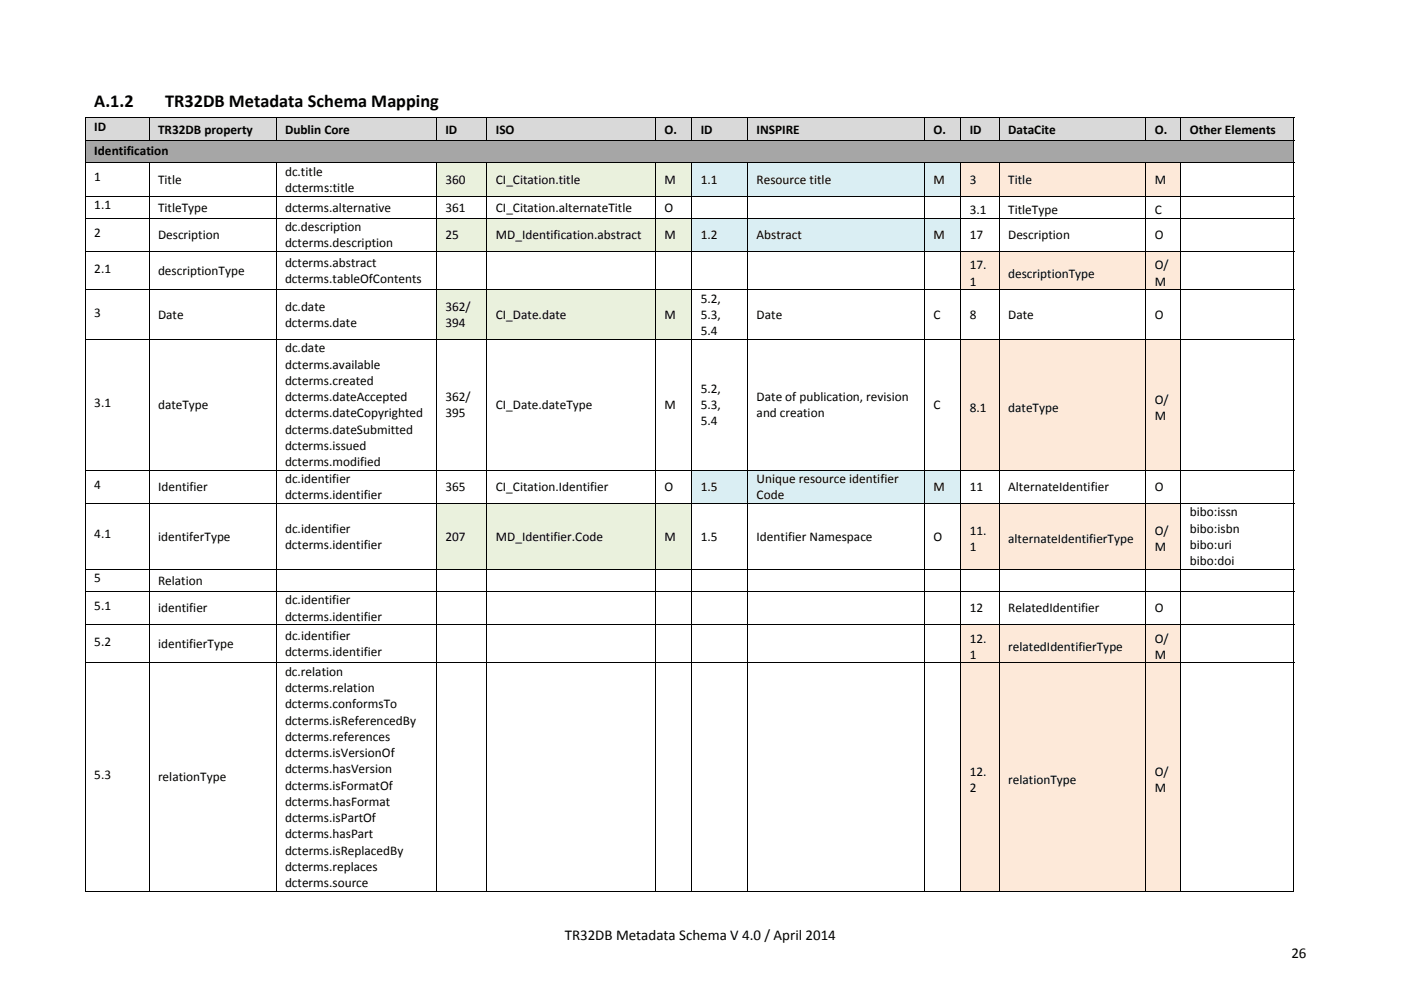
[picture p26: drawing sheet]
<svg xmlns="http://www.w3.org/2000/svg" width="297mm" height="210mm" viewBox="0 0 297 210" stroke-linecap="round" stroke-linejoin="round" font-family="sans-serif">
<defs><g id="words">
<g font-size="3.9">
<text x="20" y="22.8">A.1.2</text>
<text x="35" y="22.8">TR32DB Metadata Schema Mapping</text>
</g>
<g font-size="3.2">
<text x="119.7" y="199.3">TR32DB Metadata Schema V 4.0 / April 2014</text>
<text x="273.8" y="203.2">26</text>
</g>
<g font-size="2.8">
<text x="20" y="27.8">ID</text>
<text x="33.5" y="28.3">TR32DB property</text>
<text x="60.4" y="28.3">Dublin Core</text>
<text x="94.4" y="28.3">ID</text>
<text x="105.1" y="28.3">ISO</text>
<text x="140.9" y="28.3">O.</text>
<text x="148.6" y="28.3">ID</text>
<text x="160.4" y="28.3">INSPIRE</text>
<text x="197.9" y="28.3">O.</text>
<text x="205.6" y="28.3">ID</text>
<text x="213.8" y="28.3">DataCite</text>
<text x="244.9" y="28.3">O.</text>
<text x="252.3" y="28.3">Other Elements</text>
<text x="20" y="32.8">Identification</text>
<text x="20" y="38.5">1</text>
<text x="33.5" y="39">Title</text>
<text x="60.4" y="37.3">dc.title</text>
<text x="60.4" y="40.7">dcterms:title</text>
<text x="94.4" y="39">360</text>
<text x="105.1" y="39">CI_Citation.title</text>
<text x="140.9" y="39">M</text>
<text x="148.6" y="39">1.1</text>
<text x="160.4" y="39">Resource title</text>
<text x="197.9" y="39">M</text>
<text x="205.6" y="39">3</text>
<text x="213.8" y="39">Title</text>
<text x="244.9" y="39">M</text>
<text x="20" y="44.3">1.1</text>
<text x="33.5" y="44.9">TitleType</text>
<text x="60.4" y="44.9">dcterms.alternative</text>
<text x="94.4" y="44.9">361</text>
<text x="105.1" y="44.9">CI_Citation.alternateTitle</text>
<text x="140.9" y="44.9">O</text>
<text x="205.6" y="45.4">3.1</text>
<text x="213.8" y="45.4">TitleType</text>
<text x="244.9" y="45.4">C</text>
<text x="20" y="50.2">2</text>
<text x="33.5" y="50.8">Description</text>
<text x="60.4" y="52.5">dcterms.description</text>
<text x="60.4" y="49">dc.description</text>
<text x="94.4" y="50.8">25</text>
<text x="105.1" y="50.8">MD_Identification.abstract</text>
<text x="140.9" y="50.8">M</text>
<text x="148.6" y="50.8">1.2</text>
<text x="160.4" y="50.8">Abstract</text>
<text x="197.9" y="50.8">M</text>
<text x="205.6" y="50.8">17</text>
<text x="213.8" y="50.8">Description</text>
<text x="244.9" y="50.8">O</text>
<text x="20" y="57.8">2.1</text>
<text x="33.5" y="58.4">descriptionType</text>
<text x="60.4" y="56.6">dcterms.abstract</text>
<text x="205.6" y="57.1">17.</text>
<text x="213.8" y="58.9">descriptionType</text>
<text x="244.9" y="57.1">O/</text>
<text x="60.4" y="60.1">dcterms.tableOfContents</text>
<text x="60.4" y="66">dc.date</text>
<text x="94.4" y="66">362/</text>
<text x="148.6" y="64.2">5.2,</text>
<text x="205.6" y="60.6">1</text>
<text x="244.9" y="60.6">M</text>
<text x="20" y="67.1">3</text>
<text x="33.5" y="67.7">Date</text>
<text x="60.4" y="69.4">dcterms.date</text>
<text x="94.4" y="69.4">394</text>
<text x="105.1" y="67.7">CI_Date.date</text>
<text x="140.9" y="67.7">M</text>
<text x="148.6" y="67.7">5.3,</text>
<text x="148.6" y="71.1">5.4</text>
<text x="160.4" y="67.7">Date</text>
<text x="197.9" y="67.7">C</text>
<text x="205.6" y="67.7">8</text>
<text x="213.8" y="67.7">Date</text>
<text x="244.9" y="67.7">O</text>
<text x="60.4" y="74.7">dc.date</text>
<text x="60.4" y="78.2">dcterms.available</text>
<text x="60.4" y="81.6">dcterms.created</text>
<text x="148.6" y="83.4">5.2,</text>
<text x="20" y="86.3">3.1</text>
<text x="33.5" y="86.8">dateType</text>
<text x="60.4" y="85.1">dcterms.dateAccepted</text>
<text x="60.4" y="88.5">dcterms.dateCopyrighted</text>
<text x="94.4" y="85.1">362/</text>
<text x="94.4" y="88.5">395</text>
<text x="105.1" y="86.8">CI_Date.dateType</text>
<text x="140.9" y="86.8">M</text>
<text x="148.6" y="86.8">5.3,</text>
<text x="160.4" y="85.1">Date of publication, revision</text>
<text x="160.4" y="88.5">and creation</text>
<text x="197.9" y="86.8">C</text>
<text x="205.6" y="87.3">8.1</text>
<text x="213.8" y="87.3">dateType</text>
<text x="244.9" y="85.6">O/</text>
<text x="244.9" y="89">M</text>
<text x="60.4" y="92">dcterms.dateSubmitted</text>
<text x="60.4" y="95.4">dcterms.issued</text>
<text x="148.6" y="90.2">5.4</text>
<text x="60.4" y="98.8">dcterms.modified</text>
<text x="20" y="103.7">4</text>
<text x="33.5" y="104.2">Identifier</text>
<text x="60.4" y="102.5">dc.identifier</text>
<text x="60.4" y="105.9">dcterms.identifier</text>
<text x="94.4" y="104.2">365</text>
<text x="105.1" y="104.2">CI_Citation.Identifier</text>
<text x="140.9" y="104.2">O</text>
<text x="148.6" y="104.2">1.5</text>
<text x="160.4" y="102.5">Unique resource identifier</text>
<text x="160.4" y="105.9">Code</text>
<text x="197.9" y="104.2">M</text>
<text x="205.6" y="104.2">11</text>
<text x="213.8" y="104.2">AlternateIdentifier</text>
<text x="244.9" y="104.2">O</text>
<text x="60.4" y="113">dc.identifier</text>
<text x="205.6" y="113.5">11.</text>
<text x="244.9" y="113.5">O/</text>
<text x="252.3" y="109.5">bibo:issn</text>
<text x="252.3" y="113">bibo:isbn</text>
<text x="20" y="114.2">4.1</text>
<text x="33.5" y="114.7">identiferType</text>
<text x="60.4" y="116.4">dcterms.identifier</text>
<text x="94.4" y="114.7">207</text>
<text x="105.1" y="114.7">MD_Identifier.Code</text>
<text x="140.9" y="114.7">M</text>
<text x="148.6" y="114.7">1.5</text>
<text x="160.4" y="114.7">Identifier Namespace</text>
<text x="197.9" y="114.7">O</text>
<text x="205.6" y="117">1</text>
<text x="213.8" y="115.2">alternateIdentifierType</text>
<text x="244.9" y="117">M</text>
<text x="252.3" y="116.4">bibo:uri</text>
<text x="252.3" y="119.9">bibo:doi</text>
<text x="20" y="123.5">5</text>
<text x="33.5" y="124">Relation</text>
<text x="20" y="129.4">5.1</text>
<text x="33.5" y="129.9">identifier</text>
<text x="60.4" y="128.2">dc.identifier</text>
<text x="60.4" y="131.6">dcterms.identifier</text>
<text x="205.6" y="129.9">12</text>
<text x="213.8" y="129.9">RelatedIdentifier</text>
<text x="244.9" y="129.9">O</text>
<text x="20" y="137">5.2</text>
<text x="33.5" y="137.5">identifierType</text>
<text x="60.4" y="135.8">dc.identifier</text>
<text x="205.6" y="136.3">12.</text>
<text x="244.9" y="136.3">O/</text>
<text x="60.4" y="139.2">dcterms.identifier</text>
<text x="60.4" y="143.4">dc.relation</text>
<text x="205.6" y="139.7">1</text>
<text x="213.8" y="138">relatedIdentifierType</text>
<text x="244.9" y="139.7">M</text>
<text x="60.4" y="146.8">dcterms.relation</text>
<text x="60.4" y="150.3">dcterms.conformsTo</text>
<text x="60.4" y="153.7">dcterms.isReferencedBy</text>
<text x="60.4" y="157.1">dcterms.references</text>
<text x="60.4" y="160.6">dcterms.isVersionOf</text>
<text x="20" y="165.2">5.3</text>
<text x="33.5" y="165.8">relationType</text>
<text x="60.4" y="164">dcterms.hasVersion</text>
<text x="60.4" y="167.5">dcterms.isFormatOf</text>
<text x="205.6" y="164.6">12.</text>
<text x="213.8" y="166.3">relationType</text>
<text x="244.9" y="164.6">O/</text>
<text x="60.4" y="170.9">dcterms.hasFormat</text>
<text x="205.6" y="168">2</text>
<text x="244.9" y="168">M</text>
<text x="60.4" y="174.4">dcterms.isPartOf</text>
<text x="60.4" y="177.8">dcterms.hasPart</text>
<text x="60.4" y="181.3">dcterms.isReplacedBy</text>
<text x="60.4" y="184.7">dcterms.replaces</text>
<text x="60.4" y="188.2">dcterms.source</text>
</g>
</g></defs>
<g fill="#d9d9d9">
<path d="M18.2 25.1h13.3v4.5h-13.3z"/>
<path d="M20 25.1h9.7v4.5h-9.7z"/>
<path d="M31.7 25.1h26.7v4.5h-26.7z"/>
<path d="M33.5 25.7h23.1v3.4h-23.1z"/>
<path d="M58.6 25.1h33.8v4.5h-33.8z"/>
<path d="M60.4 25.7h30.2v3.4h-30.2z"/>
<path d="M92.6 25.1h10.5v4.5h-10.5z"/>
<path d="M94.4 25.7h6.9v3.4h-6.9z"/>
<path d="M103.3 25.1h35.6v4.5h-35.6z"/>
<path d="M105.1 25.7h32v3.4h-32z"/>
<path d="M139.1 25.1h7.5v4.5h-7.5z"/>
<path d="M140.9 25.7h3.9v3.4h-3.9z"/>
<path d="M146.7 25.1h11.7v4.5h-11.7z"/>
<path d="M148.6 25.7h8v3.4h-8z"/>
<path d="M158.6 25.1h37.4v4.5h-37.4z"/>
<path d="M160.4 25.7h33.7v3.4h-33.7z"/>
<path d="M196.1 25.1h7.5v4.5h-7.5z"/>
<path d="M197.9 25.7h3.9v3.4h-3.9z"/>
<path d="M203.8 25.1h8v4.5h-8z"/>
<path d="M205.6 25.7h4.3v3.4h-4.3z"/>
<path d="M211.9 25.1h31v4.5h-31z"/>
<path d="M213.8 25.7h27.2v3.4h-27.2z"/>
<path d="M243 25.1h7.3v4.5h-7.3z"/>
<path d="M244.9 25.7h3.6v3.4h-3.6z"/>
<path d="M250.4 25.1h23.8v4.5h-23.8z"/>
<path d="M252.3 25.7h20.1v3.4h-20.1z"/>
</g>
<path d="M18 24.9h.2v.2h-.2zM274.2 24.9h.2v.2h-.2z" fill="#000"/>
<g fill="none" stroke="#000" stroke-width=".21">
<path d="M18 25h256.4M18.1 25.1v4.5M31.6 25.1v4.5M58.5 25.1v4.5M92.5 25.1v4.5M103.2 25.1v4.5M139 25.1v4.5M146.7 25.1v4.5M158.5 25.1v4.5M196.1 25.1v4.5M203.7 25.1v4.5M211.9 25.1v4.5"/>
<path d="M242.9 25.1v4.5M250.4 25.1v4.5M274.3 25.1v4.5"/>
</g>
<g fill="#a6a6a6">
<path d="M18.2 29.8h256v4.6h-256z"/>
<path d="M20 29.8h252.4v4.6h-252.4z"/>
</g>
<path d="M18 29.7h256.4M18.1 29.8v4.6M274.3 29.8v4.6" fill="none" stroke="#000" stroke-width=".21"/>
<g fill="#eaf1dd">
<path d="M92.6 34.6h10.5v6.9h-10.5z"/>
<path d="M94.4 36.3h6.9v3.5h-6.9z"/>
<path d="M103.3 34.6h35.6v6.9h-35.6z"/>
<path d="M105.1 36.3h32v3.5h-32z"/>
<path d="M139.1 34.6h7.5v6.9h-7.5z"/>
<path d="M140.9 36.3h3.9v3.5h-3.9z"/>
</g>
<g fill="#daeef3">
<path d="M146.7 34.6h11.7v6.9h-11.7z"/>
<path d="M148.6 36.3h8v3.5h-8z"/>
<path d="M158.6 34.6h37.4v6.9h-37.4z"/>
<path d="M160.4 36.3h33.7v3.5h-33.7z"/>
<path d="M196.1 34.6h7.5v6.9h-7.5z"/>
<path d="M197.9 36.3h3.9v3.5h-3.9z"/>
</g>
<g fill="#fde9d9">
<path d="M203.8 34.6h8v6.9h-8z"/>
<path d="M205.6 36.3h4.3v3.5h-4.3z"/>
<path d="M211.9 34.6h31v6.9h-31z"/>
<path d="M213.8 36.3h27.2v3.5h-27.2z"/>
<path d="M243 34.6h7.3v6.9h-7.3z"/>
<path d="M244.9 36.3h3.6v3.5h-3.6z"/>
</g>
<g fill="none" stroke="#000" stroke-width=".21">
<path d="M18 34.5h256.4M18.1 34.6v6.9M31.6 34.6v6.9M58.5 34.6v6.9M92.5 34.6v6.9M103.2 34.6v6.9M139 34.6v6.9M146.7 34.6v6.9M158.5 34.6v6.9M196.1 34.6v6.9M203.7 34.6v6.9M211.9 34.6v6.9"/>
<path d="M242.9 34.6v6.9M250.4 34.6v6.9M274.3 34.6v6.9M18 41.6h256.4M18.1 41.7v4.5M31.6 41.7v4.5M58.5 41.7v4.5M92.5 41.7v4.5M103.2 41.7v4.5M139 41.7v4.5M146.7 41.7v4.5M158.5 41.7v4.5"/>
<path d="M196.1 41.7v4.5M203.7 41.7v4.5M211.9 41.7v4.5M242.9 41.7v4.5M250.4 41.7v4.5M274.3 41.7v4.5"/>
</g>
<g fill="#eaf1dd">
<path d="M92.6 46.4h10.5v6.9h-10.5z"/>
<path d="M94.4 48.1h6.9v3.4h-6.9z"/>
<path d="M103.3 46.4h35.6v6.9h-35.6z"/>
<path d="M105.1 48.1h32v3.4h-32z"/>
<path d="M139.1 46.4h7.5v6.9h-7.5z"/>
<path d="M140.9 48.1h3.9v3.4h-3.9z"/>
</g>
<g fill="#daeef3">
<path d="M146.7 46.4h11.7v6.9h-11.7z"/>
<path d="M148.6 48.1h8v3.4h-8z"/>
<path d="M158.6 46.4h37.4v6.9h-37.4z"/>
<path d="M160.4 48.1h33.7v3.4h-33.7z"/>
<path d="M196.1 46.4h7.5v6.9h-7.5z"/>
<path d="M197.9 48.1h3.9v3.4h-3.9z"/>
</g>
<g fill="none" stroke="#000" stroke-width=".21">
<path d="M18 46.3h256.4M18.1 46.4v6.9M31.6 46.4v6.9M58.5 46.4v6.9M92.5 46.4v6.9M103.2 46.4v6.9M139 46.4v6.9M146.7 46.4v6.9M158.5 46.4v6.9M196.1 46.4v6.9M203.7 46.4v6.9M211.9 46.4v6.9"/>
<path d="M242.9 46.4v6.9M250.4 46.4v6.9M274.3 46.4v6.9"/>
</g>
<g fill="#fde9d9">
<path d="M203.8 53.4h8v8h-8z"/>
<path d="M205.6 53.4h4.3v4.5h-4.3z"/>
<path d="M205.6 57.9h4.3v3.5h-4.3z"/>
<path d="M211.9 53.4h31v8h-31z"/>
<path d="M213.8 55.2h27.2v4.4h-27.2z"/>
<path d="M243 53.4h7.3v8h-7.3z"/>
<path d="M244.9 53.4h3.6v4.5h-3.6z"/>
<path d="M244.9 57.9h3.6v3.5h-3.6z"/>
</g>
<g fill="none" stroke="#000" stroke-width=".21">
<path d="M18 53.3h256.4M18.1 53.4v8M31.6 53.4v8M58.5 53.4v8M92.5 53.4v8M103.2 53.4v8M139 53.4v8M146.7 53.4v8M158.5 53.4v8M196.1 53.4v8M203.7 53.4v8M211.9 53.4v8"/>
<path d="M242.9 53.4v8M250.4 53.4v8M274.3 53.4v8"/>
</g>
<g fill="#eaf1dd">
<path d="M92.6 61.6h10.5v10.3h-10.5z"/>
<path d="M94.4 63.3h6.9v3.4h-6.9z"/>
<path d="M94.4 66.7h6.9v3.5h-6.9z"/>
<path d="M103.3 61.6h35.6v10.3h-35.6z"/>
<path d="M105.1 65h32v3.5h-32z"/>
<path d="M139.1 61.6h7.5v10.3h-7.5z"/>
<path d="M140.9 65h3.9v3.5h-3.9z"/>
</g>
<g fill="none" stroke="#000" stroke-width=".21">
<path d="M18 61.5h256.4M18.1 61.6v10.3M31.6 61.6v10.3M58.5 61.6v10.3M92.5 61.6v10.3M103.2 61.6v10.3M139 61.6v10.3M146.7 61.6v10.3M158.5 61.6v10.3M196.1 61.6v10.3M203.7 61.6v10.3M211.9 61.6v10.3"/>
<path d="M242.9 61.6v10.3M250.4 61.6v10.3M274.3 61.6v10.3"/>
</g>
<g fill="#fde9d9">
<path d="M203.8 72.1h8v27.5h-8z"/>
<path d="M205.6 83.6h4.3v4.5h-4.3z"/>
<path d="M211.9 72.1h31v27.5h-31z"/>
<path d="M213.8 83.6h27.2v4.5h-27.2z"/>
<path d="M243 72.1h7.3v27.5h-7.3z"/>
<path d="M244.9 81.9h3.6v4.5h-3.6z"/>
<path d="M244.9 86.4h3.6v3.4h-3.6z"/>
</g>
<g fill="none" stroke="#000" stroke-width=".21">
<path d="M18 72h256.4M18.1 72.1v27.5M31.6 72.1v27.5M58.5 72.1v27.5M92.5 72.1v27.5M103.2 72.1v27.5M139 72.1v27.5M146.7 72.1v27.5M158.5 72.1v27.5M196.1 72.1v27.5M203.7 72.1v27.5M211.9 72.1v27.5"/>
<path d="M242.9 72.1v27.5M250.4 72.1v27.5M274.3 72.1v27.5"/>
</g>
<g fill="#daeef3">
<path d="M146.7 99.8h11.7v6.9h-11.7z"/>
<path d="M148.6 101.5h8v3.5h-8z"/>
<path d="M158.6 99.8h37.4v6.9h-37.4z"/>
<path d="M160.4 99.8h33.7v3.5h-33.7z"/>
<path d="M160.4 103.3h33.7v3.4h-33.7z"/>
<path d="M196.1 99.8h7.5v6.9h-7.5z"/>
<path d="M197.9 101.5h3.9v3.5h-3.9z"/>
</g>
<g fill="none" stroke="#000" stroke-width=".21">
<path d="M18 99.7h256.4M18.1 99.8v6.9M31.6 99.8v6.9M58.5 99.8v6.9M92.5 99.8v6.9M103.2 99.8v6.9M139 99.8v6.9M146.7 99.8v6.9M158.5 99.8v6.9M196.1 99.8v6.9M203.7 99.8v6.9M211.9 99.8v6.9"/>
<path d="M242.9 99.8v6.9M250.4 99.8v6.9M274.3 99.8v6.9"/>
</g>
<g fill="#eaf1dd">
<path d="M92.6 106.9h10.5v13.7h-10.5z"/>
<path d="M94.4 112h6.9v3.5h-6.9z"/>
<path d="M103.3 106.9h35.6v13.7h-35.6z"/>
<path d="M105.1 112h32v3.5h-32z"/>
<path d="M139.1 106.9h7.5v13.7h-7.5z"/>
<path d="M140.9 112h3.9v3.5h-3.9z"/>
</g>
<g fill="#fde9d9">
<path d="M203.8 106.9h8v13.7h-8z"/>
<path d="M205.6 109.8h4.3v4.5h-4.3z"/>
<path d="M205.6 114.3h4.3v3.4h-4.3z"/>
<path d="M211.9 106.9h31v13.7h-31z"/>
<path d="M213.8 111.5h27.2v4.5h-27.2z"/>
<path d="M243 106.9h7.3v13.7h-7.3z"/>
<path d="M244.9 109.8h3.6v4.5h-3.6z"/>
<path d="M244.9 114.3h3.6v3.4h-3.6z"/>
</g>
<g fill="none" stroke="#000" stroke-width=".21">
<path d="M18 106.8h256.4M18.1 106.9v13.7M31.6 106.9v13.7M58.5 106.9v13.7M92.5 106.9v13.7M103.2 106.9v13.7M139 106.9v13.7M146.7 106.9v13.7M158.5 106.9v13.7M196.1 106.9v13.7M203.7 106.9v13.7M211.9 106.9v13.7"/>
<path d="M242.9 106.9v13.7M250.4 106.9v13.7M274.3 106.9v13.7M18 120.7h256.4M18 125.4h256.4M18.1 120.8v4.5M18.1 125.5v6.9M31.6 120.8v4.5M31.6 125.5v6.9M58.5 120.8v4.5M58.5 125.5v6.9M92.5 120.8v4.5"/>
<path d="M92.5 125.5v6.9M103.2 120.8v4.5M103.2 125.5v6.9M139 120.8v4.5M139 125.5v6.9M146.7 120.8v4.5M146.7 125.5v6.9M158.5 120.8v4.5M158.5 125.5v6.9M196.1 120.8v4.5M196.1 125.5v6.9M203.7 120.8v4.5"/>
<path d="M203.7 125.5v6.9M211.9 120.8v4.5M211.9 125.5v6.9M242.9 120.8v4.5M242.9 125.5v6.9M250.4 120.8v4.5M250.4 125.5v6.9M274.3 120.8v4.5M274.3 125.5v6.9"/>
</g>
<g fill="#fde9d9">
<path d="M203.8 132.6h8v7.9h-8z"/>
<path d="M205.6 132.6h4.3v4.5h-4.3z"/>
<path d="M205.6 137.1h4.3v3.4h-4.3z"/>
<path d="M211.9 132.6h31v7.9h-31z"/>
<path d="M213.8 134.3h27.2v4.5h-27.2z"/>
<path d="M243 132.6h7.3v7.9h-7.3z"/>
<path d="M244.9 132.6h3.6v4.5h-3.6z"/>
<path d="M244.9 137.1h3.6v3.4h-3.6z"/>
</g>
<g fill="none" stroke="#000" stroke-width=".21">
<path d="M18 132.5h256.4M18.1 132.6v7.9M31.6 132.6v7.9M58.5 132.6v7.9M92.5 132.6v7.9M103.2 132.6v7.9M139 132.6v7.9M146.7 132.6v7.9M158.5 132.6v7.9M196.1 132.6v7.9M203.7 132.6v7.9M211.9 132.6v7.9"/>
<path d="M242.9 132.6v7.9M250.4 132.6v7.9M274.3 132.6v7.9"/>
</g>
<g fill="#fde9d9">
<path d="M203.8 140.7h8v48.2h-8z"/>
<path d="M205.6 160.8h4.3v4.6h-4.3z"/>
<path d="M205.6 165.4h4.3v3.4h-4.3z"/>
<path d="M211.9 140.7h31v48.2h-31z"/>
<path d="M213.8 162.6h27.2v4.5h-27.2z"/>
<path d="M243 140.7h7.3v48.2h-7.3z"/>
<path d="M244.9 160.8h3.6v4.6h-3.6z"/>
<path d="M244.9 165.4h3.6v3.4h-3.6z"/>
</g>
<g fill="none" stroke="#000" stroke-width=".21">
<path d="M18 140.6h256.4M18.1 140.7v48.4M31.6 140.7v48.4M58.5 140.7v48.4M92.5 140.7v48.4M103.2 140.7v48.4M139 140.7v48.4M146.7 140.7v48.4M158.5 140.7v48.4M196.1 140.7v48.4M203.7 140.7v48.4M211.9 140.7v48.4"/>
<path d="M242.9 140.7v48.4M250.4 140.7v48.4M274.3 140.7v48.4M18 189h13.5M31.7 189h26.7M58.6 189h33.8M92.6 189h10.5M103.3 189h35.6M139.1 189h7.5M146.7 189h11.7M158.6 189h37.4M196.1 189h7.5"/>
<path d="M203.8 189h8M211.9 189h31M243 189h7.3M250.4 189h23.8"/>
</g>
<path d="M274.2 188.9h.2v.2h-.2z" fill="#000"/>
<use href="#words"/>
</svg>
